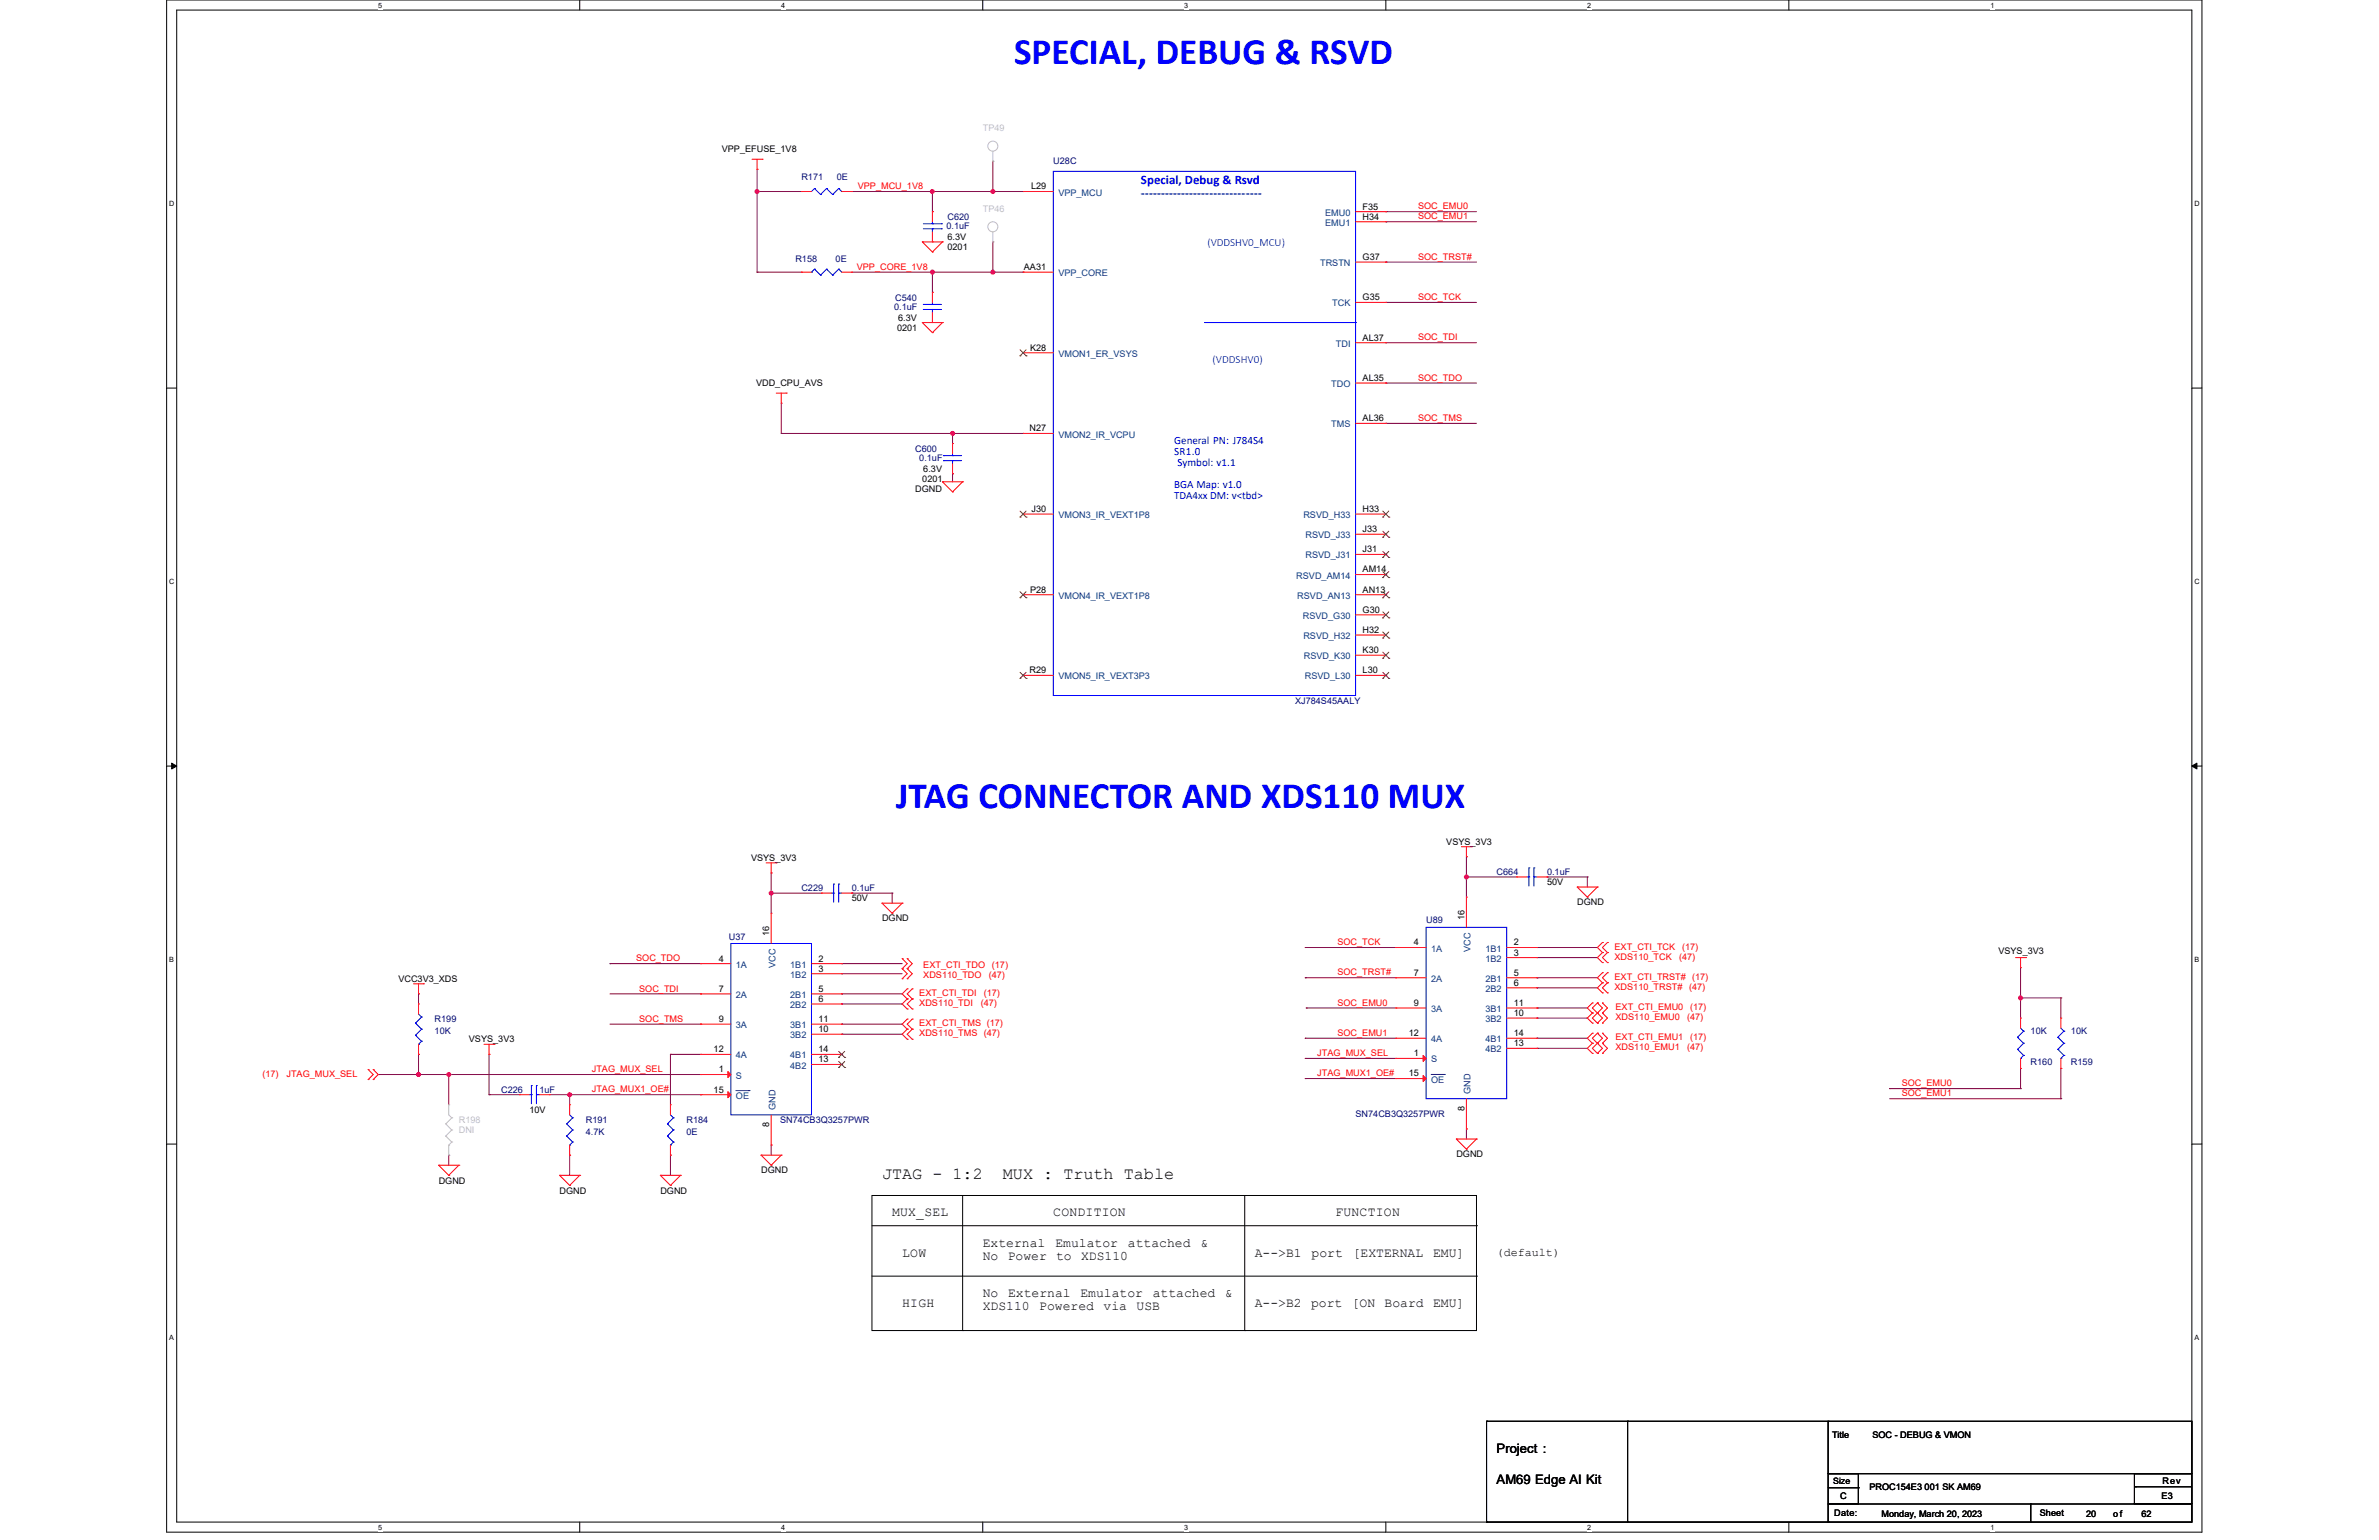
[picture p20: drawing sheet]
<svg xmlns="http://www.w3.org/2000/svg" width="432mm" height="279mm" viewBox="0 0 432 279" stroke-linecap="round" stroke-linejoin="round" font-family="sans-serif">
<defs><g id="words">
<g font-size="6.8" fill="#00f">
<text x="184" y="11.6">SPECIAL, DEBUG &amp; RSVD</text>
<text x="162.6" y="146.5">JTAG CONNECTOR AND XDS110 MUX</text>
</g>
<g font-size="3">
<text x="160.1" y="214">JTAG - 1:2</text>
<text x="182" y="214">MUX : Truth Table</text>
</g>
<g font-size="2.4">
<text x="161.9" y="220.7">MUX_SEL</text>
<text x="191.2" y="220.7">CONDITION</text>
<text x="242.4" y="220.7">FUNCTION</text>
<text x="178.4" y="226.2">External</text>
<text x="191.6" y="226.2">Emulator</text>
<text x="204.7" y="226.2">attached</text>
<text x="217.9" y="226.2">&amp;</text>
<text x="163.7" y="228">LOW</text>
<text x="178.4" y="228.6">No</text>
<text x="182.9" y="228.6">Power</text>
<text x="191.7" y="228.6">to</text>
<text x="196.2" y="228.6">XDS110</text>
<text x="227.8" y="228">A--&gt;B1</text>
<text x="238.1" y="228">port</text>
<text x="245.5" y="228">[EXTERNAL</text>
<text x="260.1" y="228">EMU]</text>
<text x="163.7" y="237.2">HIGH</text>
<text x="178.4" y="235.3">No</text>
<text x="178.4" y="237.7">XDS110</text>
<text x="183" y="235.3">External</text>
<text x="188.6" y="237.7">Powered</text>
<text x="196.1" y="235.3">Emulator</text>
<text x="200.3" y="237.7">via</text>
<text x="206.3" y="237.7">USB</text>
<text x="209.2" y="235.3">attached</text>
<text x="222.3" y="235.3">&amp;</text>
<text x="227.8" y="237.2">A--&gt;B2</text>
<text x="238" y="237.2">port</text>
<text x="245.3" y="237.2">[ON</text>
<text x="251.3" y="237.2">Board</text>
<text x="260.1" y="237.2">EMU]</text>
<text x="271.6" y="263.7">Project :</text>
<text x="271.6" y="269.2">AM69 Edge AI Kit</text>
</g>
<g font-size="2.3" fill="#00f">
<text x="207.1" y="33.3">Special, Debug &amp; Rsvd</text>
<text x="207.1" y="35.7">------------------------------</text>
</g>
<text font-size="2.1" x="271.6" y="227.8">(default)</text>
<g font-size="2" fill="#00f">
<text x="219.2" y="44.7">(VDDSHV0_MCU)</text>
<text x="220.1" y="65.9">(VDDSHV0)</text>
<text x="213.1" y="80.5">General PN: J784S4</text>
<text x="213.1" y="82.6">SR1.0</text>
<text x="213.1" y="88.6">BGA Map: v1.0</text>
<text x="213.7" y="84.6">Symbol: v1.1</text>
<text x="213.1" y="90.6">TDA4xx DM: v&lt;tbd&gt;</text>
</g>
<g font-size="1.6" fill="#c0c0c0">
<text x="178.4" y="23.8">TP49</text>
<text x="178.4" y="38.4">TP46</text>
<text x="83.3" y="203.8">R198</text>
<text x="83.3" y="205.6">DNI</text>
</g>
<g font-size="1.6">
<text x="131" y="27.6">VPP_EFUSE_1V8</text>
<text x="187.1" y="34.4">L29</text>
<text x="247.3" y="38">F35</text>
<text x="247.3" y="39.9">H34</text>
<text x="172" y="43.5">6.3V</text>
<text x="172" y="45.4">0201</text>
<text x="247.3" y="47.2">G37</text>
<text x="185.8" y="49">AA31</text>
<text x="163" y="58.2">6.3V</text>
<text x="247.3" y="54.5">G35</text>
<text x="162.8" y="60">0201</text>
<text x="187" y="63.6">K28</text>
<text x="247.3" y="61.8">AL37</text>
<text x="137.2" y="70.1">VDD_CPU_AVS</text>
<text x="247.3" y="69.1">AL35</text>
<text x="247.3" y="76.4">AL36</text>
<text x="186.9" y="78.3">N27</text>
<text x="166.1" y="89.3">DGND</text>
<text x="167.4" y="87.4">0201</text>
<text x="167.6" y="85.6">6.3V</text>
<text x="187.2" y="92.9">J30</text>
<text x="247.3" y="92.9">H33</text>
<text x="247.3" y="96.6">J33</text>
<text x="247.3" y="100.2">J31</text>
<text x="187" y="107.5">P28</text>
<text x="247.3" y="103.9">AM14</text>
<text x="247.3" y="107.5">AN13</text>
<text x="247.3" y="111.2">G30</text>
<text x="247.3" y="114.8">H32</text>
<text x="247.3" y="118.5">K30</text>
<text x="186.9" y="122.2">R29</text>
<text x="247.3" y="122.2">L30</text>
<text x="262.5" y="153.3">VSYS_3V3</text>
<text x="136.3" y="156.2">VSYS_3V3</text>
<text x="280.8" y="160.6">50V</text>
<text x="154.6" y="163.5">50V</text>
<text x="160.1" y="167.2">DGND</text>
<text x="265.8" y="167" transform="rotate(-90 265.8 167)">16</text>
<text x="286.3" y="164.2">DGND</text>
<text x="139.6" y="169.9" transform="rotate(-90 139.6 169.9)">16</text>
<text x="256.6" y="171.5">4</text>
<text x="274.8" y="171.5">2</text>
<text x="274.8" y="173.4">3</text>
<text x="362.7" y="173">VSYS_3V3</text>
<text x="72.3" y="178.1">VCC3V3_XDS</text>
<text x="130.5" y="174.5">4</text>
<text x="130.5" y="179.9">7</text>
<text x="148.6" y="174.5">2</text>
<text x="148.6" y="176.3">3</text>
<text x="148.6" y="179.9">5</text>
<text x="256.6" y="177">7</text>
<text x="274.8" y="177">5</text>
<text x="274.8" y="178.8">6</text>
<text x="130.5" y="185.4">9</text>
<text x="148.6" y="181.8">6</text>
<text x="148.6" y="185.4">11</text>
<text x="256.6" y="182.5">9</text>
<text x="274.8" y="182.5">11</text>
<text x="274.8" y="184.3">10</text>
<text x="85.1" y="189.1">VSYS_3V3</text>
<text x="129.5" y="190.9">12</text>
<text x="148.6" y="187.3">10</text>
<text x="148.6" y="190.9">14</text>
<text x="255.7" y="188">12</text>
<text x="256.6" y="191.6">1</text>
<text x="274.8" y="188">14</text>
<text x="274.8" y="189.8">13</text>
<text x="130.5" y="194.6">1</text>
<text x="148.6" y="192.7">13</text>
<text x="255.7" y="195.3">15</text>
<text x="96.1" y="201.9">10V</text>
<text x="129.5" y="198.2">15</text>
<text x="265.8" y="201.5" transform="rotate(-90 265.8 201.5)">8</text>
<text x="139.6" y="204.5" transform="rotate(-90 139.6 204.5)">8</text>
<text x="264.3" y="210">DGND</text>
<text x="79.6" y="214.7">DGND</text>
<text x="138.1" y="212.9">DGND</text>
<text x="101.6" y="216.6">DGND</text>
<text x="119.9" y="216.6">DGND</text>
<text x="332.5" y="260.8">Title</text>
<text x="339.9" y="260.8">SOC - DEBUG &amp; VMON</text>
<text x="332.7" y="269.2">Size</text>
<text x="392.5" y="269.2">Rev</text>
<text x="332.9" y="275.1">Date:</text>
<text x="334" y="272">C</text>
<text x="339.3" y="270.3">PROC154E3 001 SK AM69</text>
<text x="341.5" y="275.3">Monday, March 20, 2023</text>
<text x="370.2" y="275.1">Sheet</text>
<text x="378.6" y="275.3">20</text>
<text x="383.6" y="275.3">of</text>
<text x="388.7" y="275.3">62</text>
<text x="392.3" y="272">E3</text>
</g>
<g font-size="1.6" fill="#000080">
<text x="191.2" y="29.8">U28C</text>
<text x="145.5" y="32.6">R171</text>
<text x="151.9" y="32.6">0E</text>
<text x="171.8" y="41.5">0.1uF</text>
<text x="172" y="39.9">C620</text>
<text x="144.4" y="47.6">R158</text>
<text x="151.7" y="47.6">0E</text>
<text x="162.3" y="56.2">0.1uF</text>
<text x="162.5" y="54.5">C540</text>
<text x="166.1" y="82">C600</text>
<text x="166.9" y="83.6">0.1uF</text>
<text x="235.1" y="127.7">XJ784S45AALY</text>
<text x="145.5" y="161.7">C229</text>
<text x="154.6" y="161.7">0.1uF</text>
<text x="271.6" y="158.8">C664</text>
<text x="280.8" y="158.8">0.1uF</text>
<text x="258.8" y="167.5">U89</text>
<text x="132.3" y="170.5">U37</text>
<text x="78.9" y="185.5">R199</text>
<text x="78.9" y="187.7">10K</text>
<text x="368.6" y="187.7">10K</text>
<text x="375.9" y="187.7">10K</text>
<text x="368.6" y="193.1">R160</text>
<text x="375.9" y="193.1">R159</text>
<text x="91" y="198.3">C226</text>
<text x="97.9" y="198.3">1uF</text>
<text x="106.3" y="203.8">R191</text>
<text x="124.6" y="203.8">R184</text>
<text x="141.6" y="203.8">SN74CB3Q3257PWR</text>
<text x="246" y="202.7">SN74CB3Q3257PWR</text>
<text x="106.3" y="205.9">4.7K</text>
<text x="124.6" y="205.9">0E</text>
</g>
<g font-size="1.6" fill="#f00">
<text x="155.7" y="34.3">VPP_MCU_1V8</text>
<text x="257.4" y="38">SOC_EMU0</text>
<text x="257.4" y="39.8">SOC_EMU1</text>
<text x="257.4" y="47.1">SOC_TRST#</text>
<text x="155.5" y="48.9">VPP_CORE_1V8</text>
<text x="257.4" y="54.4">SOC_TCK</text>
<text x="257.4" y="61.7">SOC_TDI</text>
<text x="257.4" y="69.1">SOC_TDO</text>
<text x="257.4" y="76.4">SOC_TMS</text>
<text x="242.8" y="171.5">SOC_TCK</text>
<text x="293" y="172.3">EXT_CTI_TCK</text>
<text x="305.3" y="172.3">(17)</text>
<text x="115.5" y="174.4">SOC_TDO</text>
<text x="116" y="179.9">SOC_TDI</text>
<text x="167.6" y="175.6">EXT_CTI_TDO</text>
<text x="167.6" y="177.4">XDS110_TDO</text>
<text x="179.5" y="177.4">(47)</text>
<text x="180" y="175.6">(17)</text>
<text x="242.8" y="177">SOC_TRST#</text>
<text x="293" y="177.8">EXT_CTI_TRST# (17)</text>
<text x="293" y="179.6">XDS110_TRST#</text>
<text x="293" y="174.1">XDS110_TCK</text>
<text x="304.7" y="174.1">(47)</text>
<text x="306.6" y="179.6">(47)</text>
<text x="116" y="185.4">SOC_TMS</text>
<text x="166.9" y="182.5">XDS110_TDI</text>
<text x="166.9" y="180.7">EXT_CTI_TDI</text>
<text x="178" y="182.5">(47)</text>
<text x="178.6" y="180.7">(17)</text>
<text x="242.8" y="182.4">SOC_EMU0</text>
<text x="293.2" y="183.3">EXT_CTI_EMU0</text>
<text x="293.2" y="185.1">XDS110_EMU0</text>
<text x="306.2" y="185.1">(47)</text>
<text x="306.8" y="183.3">(17)</text>
<text x="166.9" y="188">XDS110_TMS (47)</text>
<text x="166.9" y="186.2">EXT_CTI_TMS (17)</text>
<text x="239.1" y="191.6">JTAG_MUX_SEL</text>
<text x="242.8" y="187.9">SOC_EMU1</text>
<text x="293.2" y="188.8">EXT_CTI_EMU1</text>
<text x="293.2" y="190.6">XDS110_EMU1</text>
<text x="306.2" y="190.6">(47)</text>
<text x="306.8" y="188.8">(17)</text>
<text x="47.6" y="195.3">(17)</text>
<text x="52" y="195.3">JTAG_MUX_SEL</text>
<text x="107.4" y="194.5">JTAG_MUX_SEL</text>
<text x="239.1" y="195.2">JTAG_MUX1_OE#</text>
<text x="345.2" y="197.1">SOC_EMU0</text>
<text x="107.4" y="198.2">JTAG_MUX1_OE#</text>
<text x="345.2" y="198.9">SOC_EMU1</text>
</g>
<g font-size="1.6" fill="#004080">
<text x="192.1" y="35.5">VPP_MCU</text>
<text x="240.5" y="39.1">EMU0</text>
<text x="240.5" y="41">EMU1</text>
<text x="192.1" y="50.1">VPP_CORE</text>
<text x="239.6" y="48.3">TRSTN</text>
<text x="241.8" y="55.6">TCK</text>
<text x="192.1" y="64.8">VMON1_ER_VSYS</text>
<text x="242.5" y="62.9">TDI</text>
<text x="241.6" y="70.2">TDO</text>
<text x="241.6" y="77.6">TMS</text>
<text x="192.1" y="79.4">VMON2_IR_VCPU</text>
<text x="192.1" y="94">VMON3_IR_VEXT1P8</text>
<text x="236.6" y="94">RSVD_H33</text>
<text x="236.9" y="97.7">RSVD_J33</text>
<text x="236.9" y="101.3">RSVD_J31</text>
<text x="235.3" y="105">RSVD_AM14</text>
<text x="192.1" y="108.6">VMON4_IR_VEXT1P8</text>
<text x="235.5" y="108.6">RSVD_AN13</text>
<text x="236.5" y="112.3">RSVD_G30</text>
<text x="236.6" y="116">RSVD_H32</text>
<text x="236.7" y="119.6">RSVD_K30</text>
<text x="192.1" y="123.3">VMON5_IR_VEXT3P3</text>
<text x="236.8" y="123.3">RSVD_L30</text>
<text x="259.8" y="172.7">1A</text>
<text x="266.9" y="172.7" transform="rotate(-90 266.9 172.7)">VCC</text>
<text x="269.6" y="172.7">1B1</text>
<text x="133.6" y="175.6">1A</text>
<text x="140.7" y="175.6" transform="rotate(-90 140.7 175.6)">VCC</text>
<text x="143.4" y="175.6">1B1</text>
<text x="143.4" y="177.4">1B2</text>
<text x="259.8" y="178.1">2A</text>
<text x="269.6" y="174.5">1B2</text>
<text x="269.6" y="178.1">2B1</text>
<text x="269.6" y="180">2B2</text>
<text x="133.6" y="181.1">2A</text>
<text x="143.4" y="181.1">2B1</text>
<text x="143.4" y="182.9">2B2</text>
<text x="259.8" y="183.6">3A</text>
<text x="269.6" y="183.6">3B1</text>
<text x="269.6" y="185.5">3B2</text>
<text x="133.6" y="186.6">3A</text>
<text x="143.4" y="186.6">3B1</text>
<text x="143.4" y="188.4">3B2</text>
<text x="259.8" y="189.1">4A</text>
<text x="269.6" y="189.1">4B1</text>
<text x="269.6" y="190.9">4B2</text>
<text x="133.6" y="195.7">S</text>
<text x="133.6" y="192">4A</text>
<text x="143.4" y="192">4B1</text>
<text x="143.4" y="193.9">4B2</text>
<text x="259.8" y="192.8">S</text>
<text x="259.8" y="196.4">OE</text>
<text x="133.6" y="199.4">OE</text>
<text x="140.7" y="201.4" transform="rotate(-90 140.7 201.4)">GND</text>
<text x="266.9" y="198.4" transform="rotate(-90 266.9 198.4)">GND</text>
</g>
<g font-size="1.3">
<text x="68.6" y="1.4">5</text>
<text x="141.8" y="1.4">4</text>
<text x="215" y="1.4">3</text>
<text x="288.1" y="1.4">2</text>
<text x="361.3" y="1.4">1</text>
<text x="30.7" y="37.3">D</text>
<text x="398.3" y="37.3">D</text>
<text x="30.7" y="105.9">C</text>
<text x="398.3" y="105.9">C</text>
<text x="30.7" y="174.5">B</text>
<text x="398.3" y="174.5">B</text>
<text x="30.7" y="243">A</text>
<text x="398.3" y="243">A</text>
<text x="68.6" y="277.5">5</text>
<text x="141.8" y="277.5">4</text>
<text x="215" y="277.5">3</text>
<text x="288.1" y="277.5">2</text>
<text x="361.3" y="277.5">1</text>
</g>
</g></defs>
<path d="M30.2 0h369.5v278h-369.5zM32.1 1.8h365.7v274.3h-365.7z" fill="none" stroke="#000" stroke-width=".18"/>
<g fill="#fff">
<path d="M68.7 .2h.7v1.4h-.7z"/>
<path d="M68.7 276.3h.7v1.5h-.7z"/>
</g>
<path d="M105.2 0v1.8M105.2 276.1v1.9" fill="none" stroke="#000" stroke-width=".18"/>
<g fill="#fff">
<path d="M141.8 .2h.7v1.4h-.7z"/>
<path d="M141.8 276.3h.7v1.5h-.7z"/>
</g>
<path d="M178.4 0v1.8M178.4 276.1v1.9" fill="none" stroke="#000" stroke-width=".18"/>
<g fill="#fff">
<path d="M215 .2h.7v1.4h-.7z"/>
<path d="M215 276.3h.7v1.5h-.7z"/>
</g>
<path d="M251.5 0v1.8M251.5 276.1v1.9" fill="none" stroke="#000" stroke-width=".18"/>
<g fill="#fff">
<path d="M288.1 .2h.7v1.4h-.7z"/>
<path d="M288.1 276.3h.7v1.5h-.7z"/>
</g>
<path d="M324.7 0v1.8M324.7 276.1v1.9" fill="none" stroke="#000" stroke-width=".18"/>
<g fill="#fff">
<path d="M361.3 .2h.7v1.4h-.7z"/>
<path d="M361.3 276.3h.7v1.5h-.7z"/>
<path d="M30.7 36.1h1v1.5h-1z"/>
<path d="M398.3 36.1h.9v1.5h-.9z"/>
<path d="M30.7 104.7h1v1.5h-1z"/>
<path d="M398.3 104.7h.9v1.5h-.9z"/>
</g>
<path d="M30.2 70.4h1.9M397.8 70.4h1.9" fill="none" stroke="#000" stroke-width=".18"/>
<g fill="#fff">
<path d="M30.7 173.3h.9v1.4h-.9z"/>
<path d="M398.3 173.3h.9v1.4h-.9z"/>
</g>
<path d="M30.2 139h1.9M31.2 138.5l.9 .5-.9 .5zM397.8 139l.9-.5v1zM397.8 139h1.9" fill="none" stroke="#000" stroke-width=".18"/>
<path d="M31.2 138.5l.9 .5-.9 .5zM397.8 139l.9-.5v1z" fill="#000"/>
<g fill="#fff">
<path d="M30.7 241.9h.9v1.4h-.9z"/>
<path d="M398.3 241.9h.9v1.4h-.9z"/>
</g>
<path d="M30.2 207.6h1.9M158.3 216.9h109.7v24.5h-109.7zM174.7 216.9v24.5M225.9 216.9v24.5M397.8 207.6h1.9M158.3 231.5h109.7M158.3 222.4h109.7M268 231.5h.1M268 222.4h.1M174.7 241.4h.1M225.9 241.4h.1" fill="none" stroke="#000" stroke-width=".18"/>
<path d="M137.4 30.7h.1M137.4 34.7h.1M137.4 30.7v18.7M137.4 34.7h8.1M154.6 34.7h14.6M169.2 34.7h.1" fill="none" stroke="#800040" stroke-width=".18"/>
<circle cx="137.4" cy="34.7" r=".36" fill="#f0f"/>
<circle cx="137.4" cy="34.7" r=".36" fill="none" stroke="#f0f" stroke-width=".18"/>
<g fill="none" stroke="#800040" stroke-width=".18">
<path d="M137.4 49.4h.1M137.4 49.4h8.1M141.8 78.6h.1M141.8 73.2v5.4M172.9 86h.1M172.9 86v1.4M279 177.4h.1M279 179.2h.1M279 173.7h.1M279 171.9h.1M279 177.4h10.9M279 179.2h10.9"/>
<path d="M279 173.7h10.9M279 171.9h10.9M68.7 195h.1M68.7 195h7.3M81.5 195h.1M81.5 195v5.4M279 182.9h.1M279 188.4h.1M279 182.9h9.1M279 188.4h9.1M343 197.5h.1M343 199.3h31.1"/>
<path d="M343 197.5h23.7M366.7 181.1h.1M366.7 181.1v3.6M366.7 181.1h7.4M374.1 199.3h.1M374.1 181.1h.1M374.1 193.9h.1M374.1 181.1v3.6M374.1 193.9v5.4M81.5 209.6h.1M81.5 209.6v1.8"/>
</g>
<circle cx="366.7" cy="181" r=".37" fill="#f0f"/>
<circle cx="366.7" cy="181" r=".37" fill="none" stroke="#f0f" stroke-width=".18"/>
<g fill="none" stroke="#800040" stroke-width=".18">
<path d="M366.7 175.6v5.5M76 191.3h.1M76 195h.1M76 191.3v3.7M76 195h5.5M88.8 198.6h.1M88.8 191.3h.1M88.8 198.6h5.5M88.8 191.3v7.3M99.7 198.6h3.7M103.4 198.6h.1M103.4 198.6v1.8"/>
<path d="M236.9 195.7h.1M236.9 195.7h16.5M366.7 181.1h.1M366.7 197.5h.1M366.7 193.9v3.6M121.7 209.6h.1M121.7 209.6v3.6"/>
</g>
<circle cx="76" cy="194.9" r=".36" fill="#f0f"/>
<circle cx="76" cy="194.9" r=".36" fill="none" stroke="#f0f" stroke-width=".18"/>
<g fill="none" stroke="#800040" stroke-width=".18">
<path d="M140 158.4h.1M140 158.4v3.6M110.7 174.8h.1M110.7 174.8h16.5M140 162h.1M140 162h9.1M76 180.3h.1M76 180.3v1.8M110.7 180.3h16.5M110.7 185.8h16.5M127.2 180.3h.1M127.2 185.8h.1"/>
<path d="M140 207.8h.1M140 207.8v1.8"/>
</g>
<circle cx="140" cy="162" r=".36" fill="#f0f"/>
<circle cx="140" cy="162" r=".36" fill="none" stroke="#f0f" stroke-width=".18"/>
<g fill="none" stroke="#800040" stroke-width=".18">
<path d="M266.2 155.4h.1M266.2 155.4v3.7M140 162h.1M140 162v3.7M152.8 174.8h.1M152.8 176.7h.1M152.8 174.8h10.9M152.8 176.7h10.9M154.6 162h.1M154.6 162h7.3M161.9 162h.1M161.9 162v1.9"/>
<path d="M152.8 182.1h.1M152.8 180.3h.1M152.8 187.6h.1M152.8 185.8h.1M152.8 182.1h10.9M152.8 180.3h10.9M152.8 187.6h10.9M152.8 185.8h10.9M266.2 204.8h.1M266.2 204.8v1.9"/>
</g>
<circle cx="266.2" cy="159.1" r=".37" fill="#f0f"/>
<circle cx="266.2" cy="159.1" r=".37" fill="none" stroke="#f0f" stroke-width=".18"/>
<g fill="none" stroke="#800040" stroke-width=".18">
<path d="M266.2 159.1h.1M266.2 159.1h9.1M266.2 159.1v3.7M280.8 159.1h.1M280.8 159.1h7.3M288.1 159.1h.1M288.1 159.1v1.8M81.5 195h.1M81.5 195h45.7M121.7 191.3h.1M121.7 191.3h5.5M121.7 191.3v9.1"/>
<path d="M279 184.7h.1M279 190.2h.1M279 184.7h9.1M279 190.2h9.1"/>
</g>
<circle cx="81.4" cy="194.9" r=".36" fill="#f0f"/>
<circle cx="81.4" cy="194.9" r=".36" fill="none" stroke="#f0f" stroke-width=".18"/>
<path d="M103.4 198.6h23.8M127.2 198.6h.1" fill="none" stroke="#800040" stroke-width=".18"/>
<circle cx="103.4" cy="198.6" r=".36" fill="#f0f"/>
<circle cx="103.4" cy="198.6" r=".36" fill="none" stroke="#f0f" stroke-width=".18"/>
<g fill="none" stroke="#800040" stroke-width=".18">
<path d="M141.8 78.6h31.1M172.9 78.6h.1M172.9 78.6v1.9M172.9 80.5h.1M236.9 171.9h.1M236.9 177.4h.1M236.9 171.9h16.5M236.9 177.4h16.5M236.9 188.4h.1M236.9 192h.1M236.9 188.4h16.5M236.9 192h16.5"/>
<path d="M237.1 182.9h.1M237.1 182.9h16.3M103.4 209.6h.1M103.4 209.6v3.6"/>
</g>
<circle cx="172.9" cy="78.6" r=".37" fill="#f0f"/>
<circle cx="172.9" cy="78.6" r=".37" fill="none" stroke="#f0f" stroke-width=".18"/>
<g fill="none" stroke="#800040" stroke-width=".18">
<path d="M251.5 38.4h.1M251.5 38.4h16.5M154.6 49.4h25.6M169.2 49.4h.1M251.5 54.9h.1M251.5 47.5h.1M251.5 40.2h.1M251.5 54.9h16.5M251.5 47.5h16.5M251.5 40.2h16.5M172.9 78.6h12.8M185.7 78.6h.1"/>
<path d="M251.5 69.5h.1M251.5 62.2h.1M251.5 76.8h.1M251.5 69.5h16.5M251.5 62.2h16.5M251.5 76.8h16.5"/>
</g>
<circle cx="180.2" cy="49.4" r=".37" fill="#f0f"/>
<circle cx="180.2" cy="49.4" r=".37" fill="none" stroke="#f0f" stroke-width=".18"/>
<circle cx="169.2" cy="49.4" r=".37" fill="#f0f"/>
<circle cx="169.2" cy="49.4" r=".37" fill="none" stroke="#f0f" stroke-width=".18"/>
<path d="M169.2 34.7h11M180.2 34.7h.1M169.2 53h.1M169.2 49.4v3.6M180.2 43.9h.1M180.2 43.9v5.5h5.5M185.7 49.4h.1" fill="none" stroke="#800040" stroke-width=".18"/>
<circle cx="169.2" cy="34.7" r=".37" fill="#f0f"/>
<circle cx="169.2" cy="34.7" r=".37" fill="none" stroke="#f0f" stroke-width=".18"/>
<circle cx="180.2" cy="34.7" r=".37" fill="#f0f"/>
<circle cx="180.2" cy="34.7" r=".37" fill="none" stroke="#f0f" stroke-width=".18"/>
<path d="M169.2 38.4h.1M169.2 34.7v3.7M180.2 29.3h.1M180.2 29.3v5.4h5.5M185.7 34.7h.1" fill="none" stroke="#800040" stroke-width=".18"/>
<g fill="none" stroke="#f00" stroke-width=".18">
<path d="M136.5 28.9h1.8M137.4 30.7h.1M137.4 28.9v1.8M138.3 28.9h.1M145.5 34.7h.1M145.5 34.7h1.8M152.8 34.7h1.8M154.6 34.7h.1M169.2 38.4h.1M169.2 38.4v1.8M185.7 34.7h.1M185.7 34.7h5.5"/>
<path d="M246 38.4h5.5M251.5 38.4h.1M145.5 49.4h.1M145.5 49.4h1.8M152.8 49.4h1.8M154.6 49.4h.1M167.4 43.9h.1M167.4 58.5h.1M167.4 43.9h3.7M167.4 43.9l1.8 1.8M167.4 58.5h3.7M167.4 58.5l1.8 1.9"/>
<path d="M169.2 45.7h.1M169.2 43.9h.1M169.2 53h.1M169.2 58.5h.1M169.2 42.1v1.8M169.2 53v1.9M169.2 56.7v1.8M171.1 43.9h.1M171.1 58.5h.1M171.1 43.9l-1.9 1.8M171.1 58.5l-1.9 1.9M185.7 49.4h.1"/>
<path d="M185.7 49.4h5.5M246 40.2h5.5M246 47.5h5.5M246 54.9h5.5M251.5 40.2h.1M251.5 47.5h.1M251.5 54.9h.1M140.9 71.3h1.8M141.8 73.2h.1M141.8 71.3v1.9M142.7 71.3h.1M169.2 60.4h.1"/>
<path d="M185.7 64h.1M185.7 78.6h.1M185.7 64h5.5M185.7 78.6h5.5M246 62.2h5.5M246 69.5h5.5M246 76.8h5.5M251.5 62.2h.1M251.5 69.5h.1M251.5 76.8h.1M171.1 87.4h.1M171.1 87.4h3.6"/>
<path d="M171.1 87.4l1.8 1.8M172.9 89.2h.1M172.9 80.5h.1M172.9 86h.1M172.9 80.5v1.8M172.9 84.1v1.9M174.7 87.4h.1M174.7 87.4l-1.8 1.8M185.7 93.3h.1M185.7 93.3h5.5M246 93.3h5.5M246 96.9h5.5"/>
<path d="M251.5 93.3h.1M251.5 96.9h.1M185.7 107.9h.1M185.7 107.9h5.5M246 107.9h5.5M246 100.6h5.5M246 104.2h5.5M246 111.6h5.5M246 115.2h5.5M246 118.9h5.5M251.5 100.6h.1M251.5 104.2h.1"/>
<path d="M251.5 107.9h.1M251.5 111.6h.1M251.5 115.2h.1M251.5 118.9h.1M185.7 122.5h.1M185.7 122.5h5.5M246 122.5h5.5M251.5 122.5h.1M139.1 156.5h1.8M140 158.4h.1M140 156.5v1.9M140.9 156.5h.1"/>
<path d="M265.2 153.6h1.9M266.2 155.4h.1M266.2 153.6v1.8M267.1 153.6h.1M275.3 159.1h.1M275.3 159.1h1.8M279 159.1h1.8M280.8 159.1h.1M75.1 178.5h1.8M76 178.5v1.8M76.9 178.5h.1M149.1 162h.1"/>
<path d="M149.1 162h1.8M152.8 162h1.8M154.6 162h.1M160.1 163.9h.1M160.1 163.9h3.6M160.1 163.9l1.8 1.8M161.9 165.7h.1M163.7 163.9h.1M163.7 173.9h.1M163.7 175.7h.1M163.7 177.6h.1M163.7 163.9l-1.8 1.8"/>
<path d="M163.7 173.9l1 .9-1 .9M163.7 175.7l1 1-1 .9M164.7 173.9h.1M164.7 175.7h.1M164.7 177.6h.1M164.7 179.4h.1M164.7 173.9l.9 .9-.9 .9M164.7 175.7l.9 1-.9 .9M164.7 179.4l-1 .9 1 .9M165.6 179.4h.1M165.6 179.4l-.9 .9 .9 .9M286.3 160.9h.1"/>
<path d="M286.3 160.9h3.6M286.3 160.9l1.8 1.9M288.1 162.8h.1M289.9 160.9h.1M289.9 160.9l-1.8 1.9M290.8 178.3h.1M290.8 176.5h.1M290.8 174.7h.1M290.8 172.8h.1M290.8 171h.1M290.8 176.5l-.9 .9 .9 .9M290.8 178.3l-.9 .9 .9 .9"/>
<path d="M290.8 172.8l-.9 .9 .9 1M290.8 171l-.9 .9 .9 .9M291.8 176.5h.1M291.8 178.3h.1M291.8 172.8h.1M291.8 174.7h.1M291.8 171h.1M291.8 176.5l-1 .9 1 .9M291.8 178.3l-1 .9 1 .9M291.8 172.8l-1 .9 1 1M291.8 171l-1 .9 1 .9M365.8 173.7h1.9"/>
<path d="M366.7 175.6h.1M366.7 173.7v1.9M367.7 173.7h.1M66.8 194h.1M66.8 195.9h.1M66.8 194l.9 1-.9 .9M67.7 195.9h.1M67.7 194h.1M67.7 194l1 1-1 .9M76 180.3h.1M76 182.1h.1M76 191.3h.1"/>
<path d="M76 182.1v1.9M76 189.5v1.8M87.9 189.5h1.8M88.8 191.3h.1M88.8 189.5v1.8M89.7 189.5h.1M164.7 183.1h.1M164.7 181.2h.1M164.7 188.6h.1M164.7 186.7h.1M164.7 184.9h.1M164.7 181.2l-1 .9 1 1"/>
<path d="M164.7 186.7l-1 .9 1 1M164.7 184.9l-1 .9 1 .9M165.6 181.2h.1M165.6 183.1h.1M165.6 186.7h.1M165.6 188.6h.1M165.6 184.9h.1M165.6 181.2l-.9 .9 .9 1M165.6 186.7l-.9 .9 .9 1M165.6 184.9l-.9 .9 .9 .9M289 182h.1M289 183.8h.1"/>
<path d="M289 187.5h.1M289 189.3h.1M289 185.6h.1M289 191.1h.1M289 182l-.9 .9 .9 .9M289 187.5l-.9 .9 .9 .9M289 183.8l-.9 .9 .9 .9M289 189.3l-.9 .9 .9 .9M289.9 183.8h.1M289.9 182h.1M289.9 189.3h.1M289.9 187.5h.1"/>
<path d="M289.9 185.6h.1M289.9 191.1h.1M289.9 182l-.9 .9 1.8 1.8-.9 .9M289.9 182l.9 .9-1.8 1.8 .9 .9M289.9 187.5l-.9 .9 1.8 1.8-.9 .9M289.9 187.5l.9 .9-1.8 1.8 .9 .9M290.8 180.1h.1M290.8 182h.1M290.8 183.8h.1M290.8 187.5h.1M290.8 189.3h.1M290.8 185.6h.1"/>
<path d="M290.8 191.1h.1M290.8 182l1 .9-1 .9M290.8 183.8l1 .9-1 .9M290.8 187.5l1 .9-1 .9M290.8 189.3l1 .9-1 .9M291.8 180.1h.1M366.7 184.7h.1M366.7 193.9h.1M366.7 184.7v1.8M366.7 192v1.9M374.1 184.7h.1M374.1 193.9h.1"/>
<path d="M374.1 184.7v1.8M374.1 192v1.9M79.6 211.4h.1M79.6 211.4h3.7M79.6 211.4l1.9 1.8M81.5 213.2h.1M83.3 211.4h.1M83.3 211.4l-1.8 1.8M101.6 213.2h.1M101.6 213.2h3.6M101.6 213.2l1.8 1.9M103.4 215.1h.1"/>
<path d="M103.4 200.4h.1M103.4 209.6h.1M103.4 200.4v1.9M103.4 207.8v1.8M105.2 213.2h.1M105.2 213.2l-1.8 1.9M119.9 213.2h.1M119.9 213.2h3.6M119.9 213.2l1.8 1.9M121.7 215.1h.1M121.7 200.4h.1M121.7 209.6h.1"/>
<path d="M121.7 200.4v1.9M121.7 207.8v1.8M123.5 213.2h.1M123.5 213.2l-1.8 1.9M138.1 209.6h.1M138.1 209.6h3.7M138.1 209.6l1.9 1.8M140 211.4h.1M141.8 209.6h.1M141.8 209.6l-1.8 1.8M264.3 206.7h.1M264.3 206.7h3.7"/>
<path d="M264.3 206.7l1.9 1.8M266.2 208.5h.1M268 206.7h.1M268 206.7l-1.8 1.8"/>
</g>
<g fill="none" stroke="#000" stroke-width=".18">
<path d="M269.8 257.9h.1M269.8 257.9h62.2M269.8 257.9v18.2M295.4 257.9h.1M295.4 257.9v18.2M331.8 257.9h66v9.5h-66zM269.8 276.1h.1M269.8 276.1h62.2M331.8 267.4h5.5v5.5h-5.5zM331.8 272.9h36.8v3.2h-36.8zM331.8 269.9h5.5M337.3 269.9h.1"/>
<path d="M368.6 272.9h29.2v3.2h-29.2zM387.4 267.4h10.4v5.5h-10.4zM387.6 269.7h.1M387.6 269.7h10.2"/>
</g>
<g fill="none" stroke="#00f" stroke-width=".18">
<path d="M147.8 34.2h.1M147.8 34.2l-.5 .5M147.8 34.2l1.1 1.1M148.9 35.3h.1M150 34.2h.1M150 34.2l-1.1 1.1M150 34.2l1.1 1.1M151.1 35.3h.1M152.2 34.2h.1M152.2 34.2l-1.1 1.1M152.2 34.2l.6 .5M152.8 34.7h.1"/>
<path d="M191.2 31.1h54.8v95.1h-54.8zM147.3 49.4h.1M147.8 48.8h.1M147.8 48.8l1.1 1.1M147.8 48.8l-.5 .6M148.9 49.9h.1M150 48.8h.1M150 48.8l1.1 1.1M150 48.8l-1.1 1.1M151.1 49.9h.1M152.2 48.8h.1M152.2 48.8l.6 .6"/>
<path d="M152.2 48.8l-1.1 1.1M167.6 56.1h.1M167.6 55.2h.1M167.6 41.5h3.3M167.6 40.6h3.3M167.6 56.1h3.3M167.6 55.2h3.3M169.2 40.6h.1M169.2 41.5h.1M169.2 55.2h.1M169.2 56.1h.1M169.2 40.2v.4"/>
<path d="M169.2 41.5v.6M169.2 54.9v.3M169.2 56.1v.6M170.9 41.5h.1M170.9 40.6h.1M218.6 58.5h27.4M246 58.5h.1M171.2 83.6h.1M171.2 82.7h.1M171.2 83.6h3.3M171.2 82.7h3.3M172.9 82.7h.1"/>
<path d="M172.9 83.6h.1M172.9 82.3v.4M172.9 83.6v.5M277.1 159.1h.4M277.5 159.1h.1M277.5 157.5h.1M277.5 157.5v3.3M278.4 157.5h.1M278.4 159.1h.1M278.4 159.1h.6M278.4 157.5v3.3M132.7 171.2h14.6v31.1h-14.6z"/>
<path d="M150.9 162h.4M151.3 162h.1M151.3 160.4h.1M151.3 160.4v3.3M152.2 160.4h.1M152.2 162h.1M152.2 162h.6M152.2 160.4v3.3M75.4 185.6h.1M75.4 187.8h.1M75.4 185.6l1.1 1.1M75.4 187.8l1.1 1.1"/>
<path d="M76 189.5h.1M76 184l.5 .5M76.5 184.5h.1M76.5 186.7h.1M76.5 188.9h.1M76.5 184.5l-1.1 1.1M76.5 186.7l-1.1 1.1M76.5 188.9l-.5 .6M366.2 188.2h.1M366.2 190.4h.1M366.2 188.2l1.1 1.1M366.2 190.4l1.1 1.1"/>
<path d="M366.7 192h.1M366.7 186.5l.6 .6M367.3 187.1h.1M367.3 189.3h.1M367.3 191.5h.1M367.3 187.1l-1.1 1.1M367.3 189.3l-1.1 1.1M367.3 191.5l-.6 .5M373.5 188.2h.1M373.5 190.4h.1M373.5 188.2l1.1 1.1M373.5 190.4l1.1 1.1"/>
<path d="M374.1 192h.1M374.1 186.5l.5 .6M374.6 187.1h.1M374.6 189.3h.1M374.6 191.5h.1M374.6 187.1l-1.1 1.1M374.6 189.3l-1.1 1.1M374.6 191.5l-.5 .5M102.9 203.9h.1M102.9 206.1h.1M102.9 203.9l1 1.1M102.9 206.1l1 1.1"/>
<path d="M103.4 207.8h.1M103.4 202.3l.5 .5M103.9 202.8h.1M103.9 205h.1M103.9 207.2h.1M103.9 202.8l-1 1.1M103.9 205l-1 1.1M103.9 207.2l-.5 .6M121.1 203.9h.1M121.1 206.1h.1M121.1 203.9l1.1 1.1M121.1 206.1l1.1 1.1"/>
<path d="M121.7 207.8h.1M121.7 202.3l.5 .5M122.2 202.8h.1M122.2 205h.1M122.2 207.2h.1M122.2 202.8l-1.1 1.1M122.2 205l-1.1 1.1M122.2 207.2l-.5 .6"/>
</g>
<g fill="none" stroke="#c0c0c0" stroke-width=".18">
<path d="M180.2 29.3h.1M180.2 27.4v1.9M180.2 43.9h.1M180.2 42.1v1.8M80.9 203.9h.1M80.9 206.1h.1M80.9 203.9l1.1 1.1M80.9 206.1l1.1 1.1M81.5 207.8h.1M81.5 200.4h.1M81.5 209.6h.1M81.5 200.4v1.9l.5 .5"/>
<path d="M81.5 207.8v1.8M82 202.8h.1M82 205h.1M82 207.2h.1M82 202.8l-1.1 1.1M82 205l-1.1 1.1M82 207.2l-.5 .6"/>
<circle cx="180.2" cy="26.5" r=".91"/>
<circle cx="180.2" cy="41.1" r=".91"/>
</g>
<g fill="none" stroke="#804000" stroke-width=".18">
<path d="M185.1 64.6h.1M185.1 63.5l1.1 1.1M186.2 63.5l-1.1 1.1M186.2 64.6h.1M185.1 93.8h.1M185.1 92.7l1.1 1.1M186.2 92.7l-1.1 1.1M186.2 93.8h.1M251 93.8h.1M251 97.5h.1M251 92.7l1.1 1.1M251 96.4l1.1 1.1"/>
<path d="M252.1 92.7l-1.1 1.1M252.1 96.4l-1.1 1.1M252.1 93.8h.1M252.1 97.5h.1M185.1 108.5h.1M185.1 107.4l1.1 1.1M186.2 107.4l-1.1 1.1M186.2 108.5h.1M251 101.1h.1M251 104.8h.1M251 108.5h.1M251 112.1h.1"/>
<path d="M251 115.8h.1M251 119.4h.1M251 100l1.1 1.1M251 103.7l1.1 1.1M251 107.4l1.1 1.1M251 111l1.1 1.1M251 114.7l1.1 1.1M251 118.3l1.1 1.1M252.1 100l-1.1 1.1M252.1 103.7l-1.1 1.1M252.1 107.4l-1.1 1.1M252.1 111l-1.1 1.1"/>
<path d="M252.1 114.7l-1.1 1.1M252.1 118.3l-1.1 1.1M252.1 101.1h.1M252.1 104.8h.1M252.1 108.5h.1M252.1 112.1h.1M252.1 115.8h.1M252.1 119.4h.1M185.1 123.1h.1M185.1 122l1.1 1.1M186.2 122l-1.1 1.1M186.2 123.1h.1"/>
<path d="M251 123.1h.1M251 122l1.1 1.1M252.1 122l-1.1 1.1M252.1 123.1h.1"/>
</g>
<path d="M132.1 194.4l.6 .6-.6 .5z" fill="#f00"/>
<g fill="none" stroke="#f00" stroke-width=".18">
<path d="M127.2 174.8h.1M127.2 174.8h5.5M127.2 195h.1M127.2 180.3h.1M127.2 185.8h.1M127.2 191.3h.1M127.2 195h5.5M127.2 180.3h5.5M127.2 185.8h5.5M127.2 191.3h5.5M132.1 194.4l.6 .6-.6 .5zM140 207.8h.1"/>
<path d="M140 202.3v5.5"/>
</g>
<path d="M132.1 198.1l.6 .5-.6 .6z" fill="#f00"/>
<g fill="none" stroke="#f00" stroke-width=".18">
<path d="M140 165.7h.1M140 165.7v5.5M147.3 174.8h5.5M147.3 176.7h5.5M152.8 174.8h.1M152.8 176.7h.1M94.3 198.6h.1M94.3 198.6h1.8M97.9 198.6h1.8M99.7 198.6h.1M127.2 198.6h.1M127.2 198.6h5.5"/>
<path d="M132.1 198.1l.6 .5-.6 .6zM147.3 180.3h5.5M147.3 182.1h5.5M147.3 185.8h5.5M147.3 187.6h5.5M147.3 191.3h5.5M147.3 193.1h5.5M152.8 180.3h.1M152.8 182.1h.1M152.8 185.8h.1M152.8 187.6h.1M152.8 191.3h.1"/>
<path d="M152.8 193.1h.1"/>
</g>
<path d="M133.6 197.9h2.4M136 197.9h.1" fill="none" stroke="#004080" stroke-width=".18"/>
<path d="M152.2 191.8h.1M152.2 193.7h.1M152.2 190.7l1.1 1.1M152.2 192.6l1.1 1.1M153.3 190.7l-1.1 1.1M153.3 192.6l-1.1 1.1M153.3 191.8h.1M153.3 193.7h.1" fill="none" stroke="#804000" stroke-width=".18"/>
<path d="M258.8 168.2h14.7v31.1h-14.7zM96.1 198.6h.4M96.5 198.6h.1M96.5 197h.1M96.5 197v3.3M97.4 197h.1M97.4 198.6h.1M97.4 198.6h.5M97.4 197v3.3" fill="none" stroke="#00f" stroke-width=".18"/>
<path d="M258.3 191.5l.5 .5-.5 .6z" fill="#f00"/>
<g fill="none" stroke="#f00" stroke-width=".18">
<path d="M253.4 171.9h.1M253.4 177.4h.1M253.4 171.9h5.4M253.4 177.4h5.4M253.4 192h.1M253.4 182.9h.1M253.4 188.4h.1M253.4 192h5.4M253.4 182.9h5.4M253.4 188.4h5.4M258.3 191.5l.5 .5-.5 .6zM266.2 199.3v5.5"/>
<path d="M266.2 204.8h.1"/>
</g>
<path d="M258.3 195.1l.5 .6-.5 .5z" fill="#f00"/>
<g fill="none" stroke="#f00" stroke-width=".18">
<path d="M266.2 162.8h.1M266.2 162.8v5.4M273.5 171.9h5.5M273.5 173.7h5.5M273.5 177.4h5.5M273.5 179.2h5.5M279 171.9h.1M279 173.7h.1M279 177.4h.1M279 179.2h.1M253.4 195.7h.1M253.4 195.7h5.4"/>
<path d="M258.3 195.1l.5 .6-.5 .5zM273.5 182.9h5.5M273.5 184.7h5.5M273.5 188.4h5.5M273.5 190.2h5.5M279 182.9h.1M279 184.7h.1M279 188.4h.1M279 190.2h.1"/>
</g>
<path d="M259.8 194.9h2.4M262.2 194.9h.1" fill="none" stroke="#004080" stroke-width=".18"/>
<circle cx="137.4" cy="34.7" r=".36" fill="#f0f"/>
<circle cx="137.4" cy="34.7" r=".36" fill="none" stroke="#f0f" stroke-width=".18"/>
<circle cx="366.7" cy="181" r=".37" fill="#f0f"/>
<circle cx="366.7" cy="181" r=".37" fill="none" stroke="#f0f" stroke-width=".18"/>
<circle cx="76" cy="194.9" r=".36" fill="#f0f"/>
<circle cx="76" cy="194.9" r=".36" fill="none" stroke="#f0f" stroke-width=".18"/>
<circle cx="140" cy="162" r=".36" fill="#f0f"/>
<circle cx="140" cy="162" r=".36" fill="none" stroke="#f0f" stroke-width=".18"/>
<circle cx="266.2" cy="159.1" r=".37" fill="#f0f"/>
<circle cx="266.2" cy="159.1" r=".37" fill="none" stroke="#f0f" stroke-width=".18"/>
<circle cx="81.4" cy="194.9" r=".36" fill="#f0f"/>
<circle cx="81.4" cy="194.9" r=".36" fill="none" stroke="#f0f" stroke-width=".18"/>
<circle cx="103.4" cy="198.6" r=".36" fill="#f0f"/>
<circle cx="103.4" cy="198.6" r=".36" fill="none" stroke="#f0f" stroke-width=".18"/>
<circle cx="172.9" cy="78.6" r=".37" fill="#f0f"/>
<circle cx="172.9" cy="78.6" r=".37" fill="none" stroke="#f0f" stroke-width=".18"/>
<circle cx="180.2" cy="49.4" r=".37" fill="#f0f"/>
<circle cx="180.2" cy="49.4" r=".37" fill="none" stroke="#f0f" stroke-width=".18"/>
<circle cx="169.2" cy="49.4" r=".37" fill="#f0f"/>
<circle cx="169.2" cy="49.4" r=".37" fill="none" stroke="#f0f" stroke-width=".18"/>
<circle cx="169.2" cy="34.7" r=".37" fill="#f0f"/>
<circle cx="169.2" cy="34.7" r=".37" fill="none" stroke="#f0f" stroke-width=".18"/>
<circle cx="180.2" cy="34.7" r=".37" fill="#f0f"/>
<circle cx="180.2" cy="34.7" r=".37" fill="none" stroke="#f0f" stroke-width=".18"/>
<use href="#words"/>
</svg>
